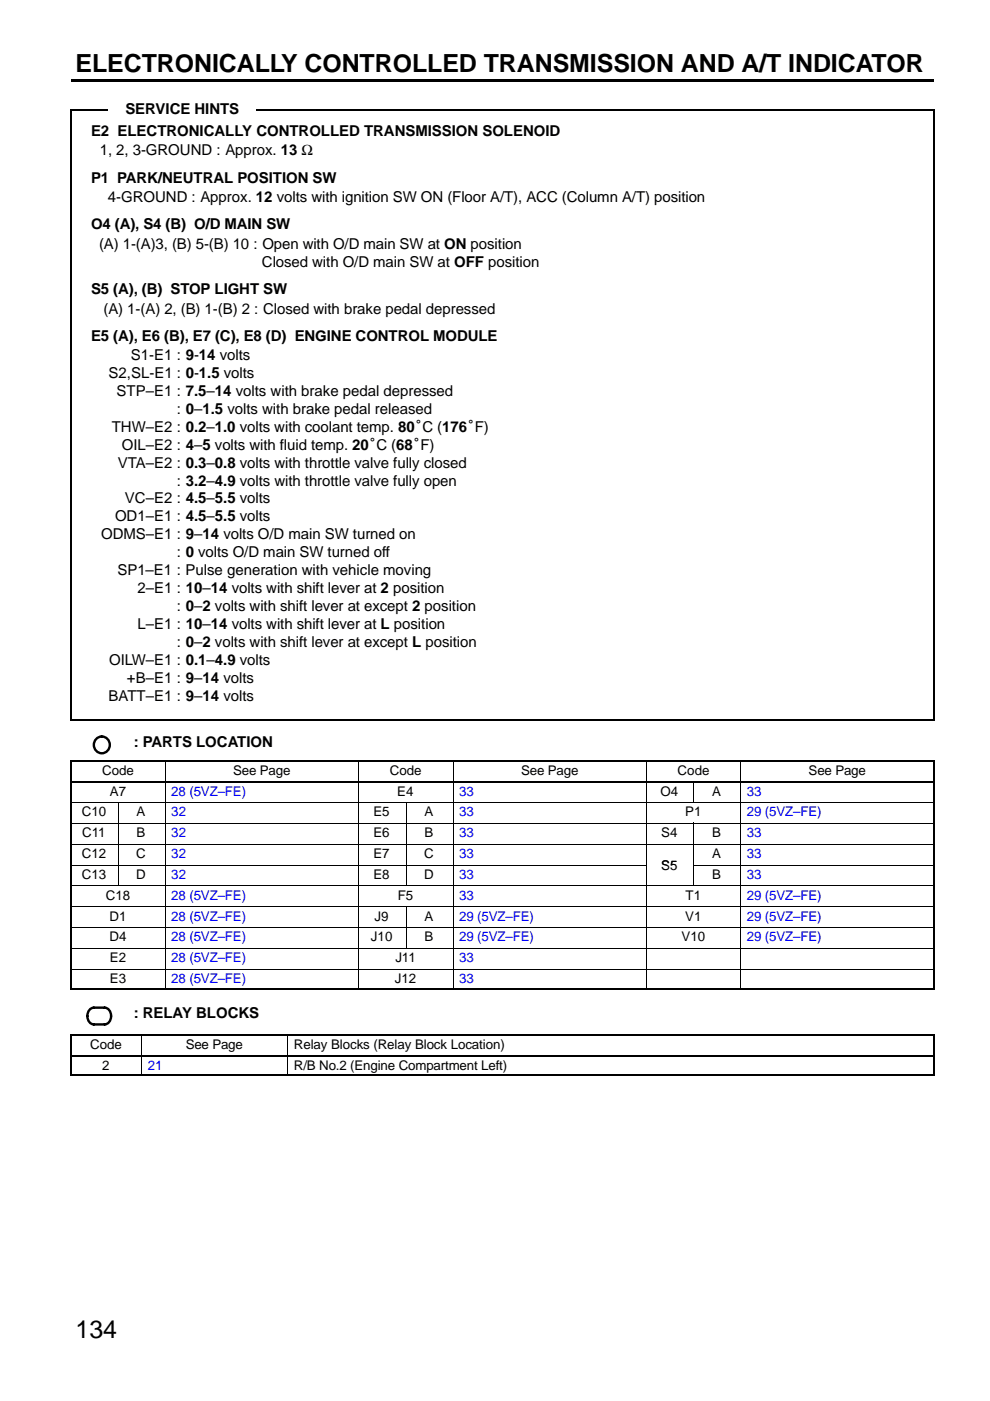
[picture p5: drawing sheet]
<svg xmlns="http://www.w3.org/2000/svg" width="210mm" height="297mm" viewBox="0 0 210 297" stroke-linecap="round" stroke-linejoin="round" font-family="sans-serif">
<defs><g id="words">
<g font-size="5.3">
<text x="16" y="15.2">ELECTRONICALLY CONTROLLED TRANSMISSION AND A/T INDICATOR</text>
<text x="16" y="283.7">134</text>
</g>
<g font-size="3.2">
<text x="19.3" y="28.8">E2 ELECTRONICALLY CONTROLLED TRANSMISSION SOLENOID</text>
<text x="26.6" y="24.2">SERVICE HINTS</text>
<text x="21.2" y="33">1, 2, 3-GROUND : Approx. 13 Ω</text>
<text x="19.3" y="38.7">P1 PARK/NEUTRAL POSITION SW</text>
<text x="22.9" y="42.9">4-GROUND : Approx. 12 volts with ignition SW ON (Floor A/T), ACC (Column A/T) position</text>
<text x="19.3" y="48.6">O4 (A), S4 (B) O/D MAIN SW</text>
<text x="21" y="52.8">(A) 1-(A)3, (B) 5-(B) 10 : Open with O/D main SW at ON position</text>
<text x="55.5" y="56.6">Closed with O/D main SW at OFF position</text>
<text x="19.3" y="62.3">S5 (A), (B) STOP LIGHT SW</text>
<text x="21.9" y="66.5">(A) 1-(A) 2, (B) 1-(B) 2 : Closed with brake pedal depressed</text>
<text x="19.3" y="72.2">E5 (A), E6 (B), E7 (C), E8 (D) ENGINE CONTROL MODULE</text>
<text x="27.8" y="76.4">S1-E1 : 9-14 volts</text>
<text x="23" y="80.2">S2,SL-E1 : 0-1.5 volts</text>
<text x="24.7" y="83.9">STP–E1 : 7.5–14 volts with brake pedal depressed</text>
<text x="37.5" y="87.7">: 0–1.5 volts with brake pedal released</text>
<text x="23.7" y="91.6">THW–E2 : 0.2–1.0 volts with coolant temp. 80°C (176°F)</text>
<text x="25.8" y="95.4">OIL–E2 : 4–5 volts with fluid temp. 20°C (68°F)</text>
<text x="25" y="99.2">VTA–E2 : 0.3–0.8 volts with throttle valve fully closed</text>
<text x="26.5" y="106.7">VC–E2 : 4.5–5.5 volts</text>
<text x="37.5" y="103">: 3.2–4.9 volts with throttle valve fully open</text>
<text x="24.4" y="110.5">OD1–E1 : 4.5–5.5 volts</text>
<text x="21.4" y="114.3">ODMS–E1 : 9–14 volts O/D main SW turned on</text>
<text x="37.5" y="118.1">: 0 volts O/D main SW turned off</text>
<text x="24.9" y="121.9">SP1–E1 : Pulse generation with vehicle moving</text>
<text x="29.1" y="125.8">2–E1 : 10–14 volts with shift lever at 2 position</text>
<text x="37.5" y="129.5">: 0–2 volts with shift lever at except 2 position</text>
<text x="29.1" y="133.3">L–E1 : 10–14 volts with shift lever at L position</text>
<text x="37.5" y="137.1">: 0–2 volts with shift lever at except L position</text>
<text x="23.1" y="140.9">OILW–E1 : 0.1–4.9 volts</text>
<text x="23" y="148.5">BATT–E1 : 9–14 volts</text>
<text x="26.9" y="144.7">+B–E1 : 9–14 volts</text>
<text x="28.4" y="158.4">: PARTS LOCATION</text>
<text x="28.4" y="215.9">: RELAY BLOCKS</text>
</g>
<g font-size="2.8">
<text x="21.7" y="164.3">Code</text>
<text x="49.4" y="164.3">See Page</text>
<text x="82.6" y="164.3">Code</text>
<text x="110.5" y="164.3">See Page</text>
<text x="143.7" y="164.3">Code</text>
<text x="171.4" y="164.3">See Page</text>
<text x="17.4" y="173.1">C10</text>
<text x="23.3" y="168.7">A7</text>
<text x="29" y="173.1">A</text>
<text x="79.2" y="173.1">E5</text>
<text x="84.2" y="168.7">E4</text>
<text x="90" y="173.1">A</text>
<text x="140" y="168.7">O4</text>
<text x="145.3" y="173.1">P1</text>
<text x="151" y="168.7">A</text>
<text x="17.4" y="177.5">C11</text>
<text x="29" y="177.5">B</text>
<text x="79.2" y="177.5">E6</text>
<text x="90" y="177.5">B</text>
<text x="140.2" y="177.5">S4</text>
<text x="151" y="177.5">B</text>
<text x="17.4" y="182">C12</text>
<text x="28.9" y="182">C</text>
<text x="79.2" y="182">E7</text>
<text x="89.9" y="182">C</text>
<text x="140.2" y="184.4">S5</text>
<text x="151" y="182">A</text>
<text x="17.4" y="186.4">C13</text>
<text x="22.4" y="190.8">C18</text>
<text x="28.9" y="186.4">D</text>
<text x="79.2" y="186.4">E8</text>
<text x="84.3" y="190.8">F5</text>
<text x="89.9" y="186.4">D</text>
<text x="145.4" y="190.8">T1</text>
<text x="151" y="186.4">B</text>
<text x="23.2" y="195.2">D1</text>
<text x="79.4" y="195.2">J9</text>
<text x="90" y="195.2">A</text>
<text x="145.3" y="195.2">V1</text>
<text x="23.2" y="199.6">D4</text>
<text x="23.3" y="204">E2</text>
<text x="78.7" y="199.6">J10</text>
<text x="83.8" y="204">J11</text>
<text x="90" y="199.6">B</text>
<text x="144.5" y="199.6">V10</text>
<text x="23.3" y="208.5">E3</text>
<text x="83.7" y="208.5">J12</text>
<text x="19.1" y="222.4">Code</text>
<text x="21.7" y="226.8">2</text>
<text x="39.4" y="222.4">See Page</text>
<text x="62.3" y="222.4">Relay Blocks (Relay Block Location)</text>
<text x="62.3" y="226.8">R/B No.2 (Engine Compartment Left)</text>
</g>
<g font-size="2.8" fill="#00f">
<text x="36.3" y="168.7">28 (5VZ–FE)</text>
<text x="36.3" y="173.1">32</text>
<text x="97.4" y="168.7">33</text>
<text x="97.4" y="173.1">33</text>
<text x="158.3" y="168.7">33</text>
<text x="158.3" y="173.1">29 (5VZ–FE)</text>
<text x="36.3" y="177.5">32</text>
<text x="97.4" y="177.5">33</text>
<text x="158.3" y="177.5">33</text>
<text x="36.3" y="182">32</text>
<text x="97.4" y="182">33</text>
<text x="158.3" y="182">33</text>
<text x="36.3" y="186.4">32</text>
<text x="36.3" y="190.8">28 (5VZ–FE)</text>
<text x="97.4" y="186.4">33</text>
<text x="97.4" y="190.8">33</text>
<text x="158.3" y="186.4">33</text>
<text x="158.3" y="190.8">29 (5VZ–FE)</text>
<text x="36.3" y="195.2">28 (5VZ–FE)</text>
<text x="97.4" y="195.2">29 (5VZ–FE)</text>
<text x="158.3" y="195.2">29 (5VZ–FE)</text>
<text x="36.3" y="199.6">28 (5VZ–FE)</text>
<text x="36.3" y="204">28 (5VZ–FE)</text>
<text x="97.4" y="199.6">29 (5VZ–FE)</text>
<text x="97.4" y="204">33</text>
<text x="158.3" y="199.6">29 (5VZ–FE)</text>
<text x="36.3" y="208.5">28 (5VZ–FE)</text>
<text x="97.4" y="208.5">33</text>
<text x="31.3" y="226.8">21</text>
</g>
</g></defs>
<path d="M15 16.7h183v.5h-183z" fill-rule="evenodd" fill="#000"/>
<g fill="none" stroke="#000" stroke-width=".25">
<path d="M15 23.3h183.3M15.1 23.1v129.7M198.1 23.1v129.7M15 152.6h183.3M15 161.4h183.3M15 165.8h183.3M15.1 161.2v48.6M198.1 161.2v48.6M15 209.7h183.3M15 219.4h183.3M15.1 219.3v8.8M198.1 219.3v8.8"/>
<path d="M15 223.8h183.3M15 228h183.3"/>
</g>
<g fill="none" stroke="#000" stroke-width=".51">
<path d="M19.1 214l.8-.4h2.3a1.91 1.91 0 0 1 1.3 2.4 1.45 1.45 0 0 1-1.3 1.2h-2.3a1.91 1.91 0 0 1-1.3-2.4z"/>
<circle cx="21.5" cy="157.9" r="1.74"/>
</g>
<g fill="none" stroke="#000" stroke-width=".21">
<path d="M15 170.1h183.3M15 174.5h183.3M15 179h183.3M25.1 170v17.7M35.1 161.2v48.6M76 161.2v48.6M86.1 170v17.7M96.1 161.2v48.6M137.1 161.2v48.6M147.1 165.6v4.4M147.1 174.4v13.3M157.1 161.2v48.6"/>
<path d="M15 183.4h122M15 187.8h183.3M15 192.2h183.3M15 196.6h183.3M86.1 192.1v8.8M147 183.4h51.3M15 201h183.3M15 205.5h183.3M30.1 219.3v8.8M61 219.3v8.8"/>
</g>
<path d="M23 20.5h31.3v5h-31.3z" fill-rule="evenodd" fill="#fff"/>
<use href="#words"/>
</svg>
